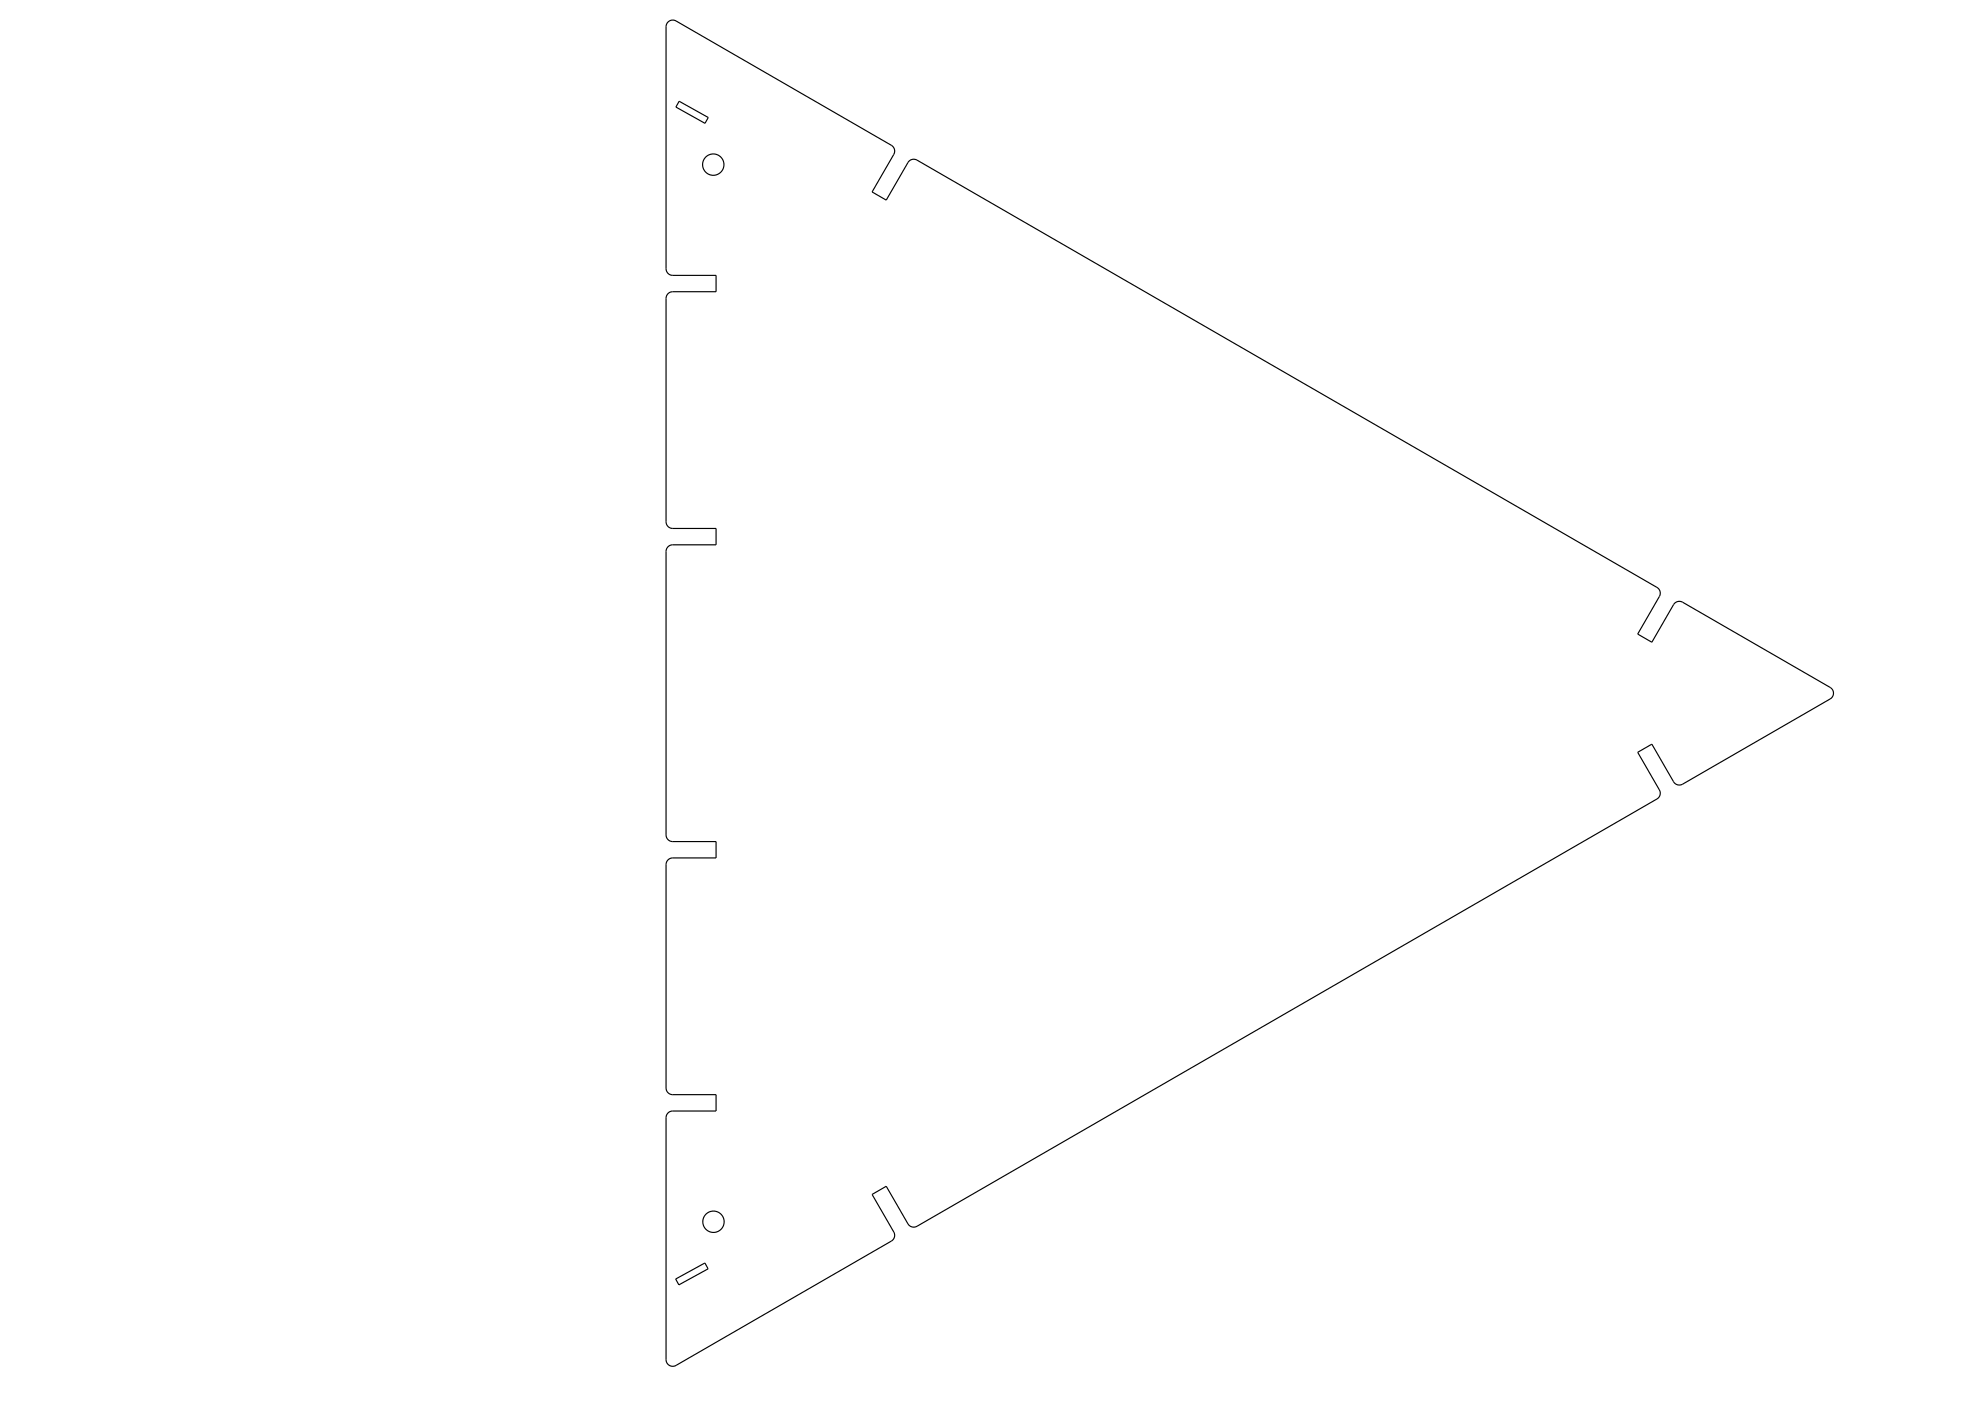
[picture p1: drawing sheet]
<svg xmlns="http://www.w3.org/2000/svg" width="594mm" height="420mm" viewBox="0 0 594 420" stroke-linecap="round" stroke-linejoin="round" font-family="sans-serif">
<g fill="none" stroke="#000" stroke-width=".35">
<path d="M200.4 6.5a2 2 0 0 1 2.3-.2l64.7 37.3a2 2 0 0 1 .6 2.7l-6.5 11.2 4.2 2.5 6.6-11.4a2 2 0 0 1 2.7-.6l222 128.2a2 2 0 0 1 .6 2.6l-6.5 11.3 4.2 2.4 6.6-11.3a2 2 0 0 1 2.6-.7l44.3 25.6a2 2 0 0 1 0 3.4l-44.4 25.6a2 2 0 0 1-2.6-.8l-6.5-11.2-4.2 2.4 6.5 11.4a2 2 0 0 1-.8 2.6l-222 128.2a1.99 1.99 0 0 1-2.6-.8l-6.5-11.3-4.2 2.5 6.6 11.4a1.99 1.99 0 0 1-.8 2.6l-64.6 37.2a2 2 0 0 1-3-1.7v-72.7a2 2 0 0 1 2-1.8h13v-4.9h-13.1a2.01 2.01 0 0 1-1.9-2v-67.1a2 2 0 0 1 2-1.9h13v-4.9h-13.1a2.01 2.01 0 0 1-1.9-2v-85.1a2 2 0 0 1 2-1.9h13v-4.9h-13.1a2.01 2.01 0 0 1-1.9-2v-67.1a2 2 0 0 1 2-1.8h13v-4.9h-13.1a2.01 2.01 0 0 1-1.9-2v-72.6l.2-.9zM203.6 30.3l8.8 4.9-1 1.8-8.7-4.9zM202.6 383.4l8.8-4.8 .9 1.8-8.7 4.8z"/>
<circle cx="213.9" cy="49.4" r="3.2"/>
<circle cx="213.9" cy="366.3" r="3.2"/>
</g>
</svg>
